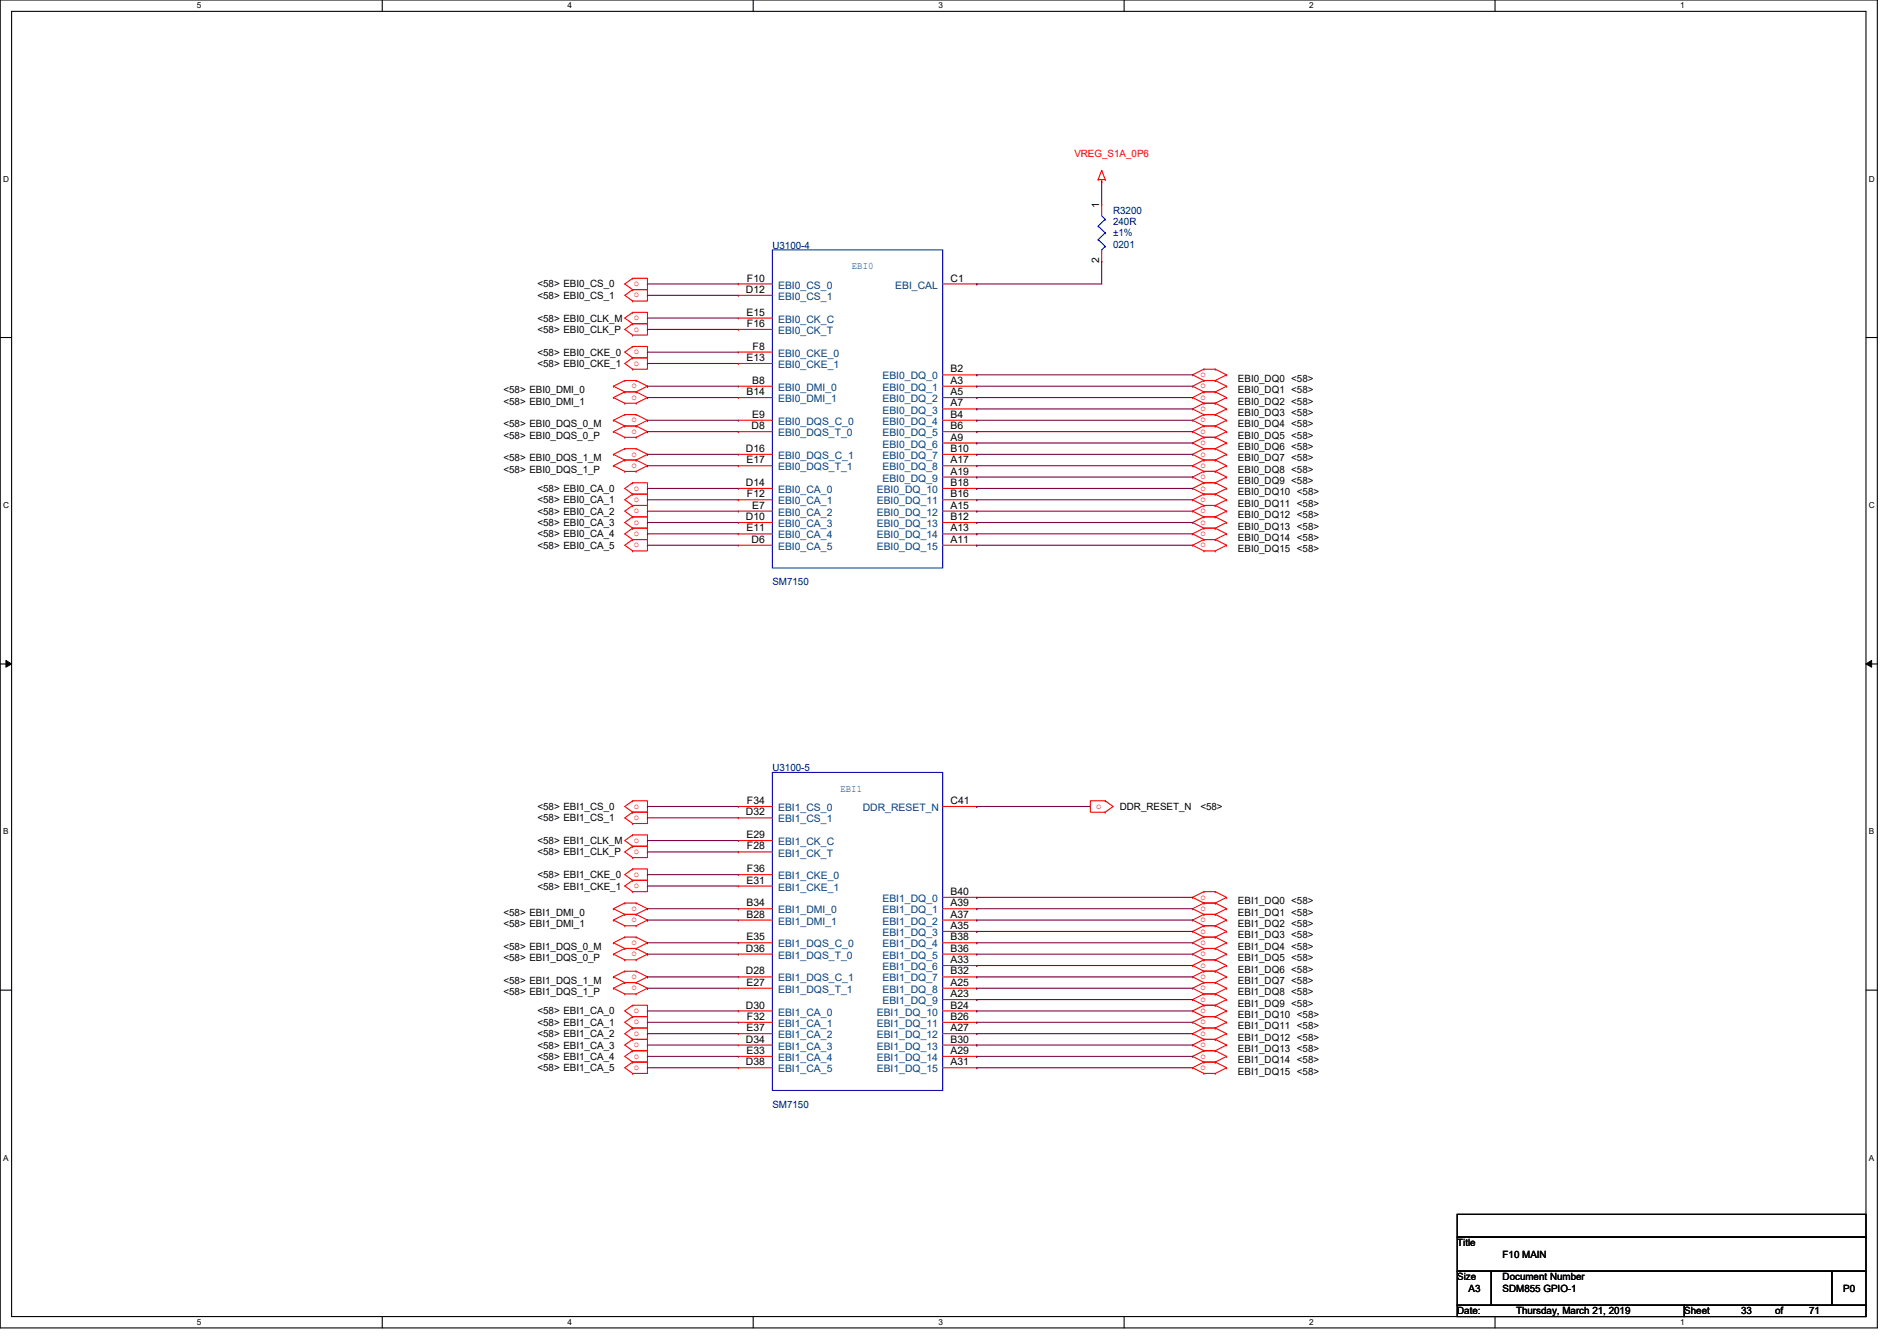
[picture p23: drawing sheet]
<svg xmlns="http://www.w3.org/2000/svg" width="297mm" height="210mm" viewBox="0 0 297 210" stroke-linecap="round" stroke-linejoin="round" font-family="sans-serif">
<defs><g id="words">
<g font-size="1.6" fill="#f00">
<text x="168.2" y="24.6">VREG_S1A_0P6</text>
<text x="99.3" y="44.8">o</text>
<text x="99.3" y="46.6">o</text>
<text x="99.3" y="50.1">o</text>
<text x="99.3" y="51.9">o</text>
<text x="99.3" y="55.5">o</text>
<text x="99.3" y="57.2">o</text>
<text x="188" y="59">o</text>
<text x="98.9" y="60.8">o</text>
<text x="98.9" y="62.6">o</text>
<text x="188" y="60.8">o</text>
<text x="188" y="62.6">o</text>
<text x="188" y="64.3">o</text>
<text x="98.9" y="66.1">o</text>
<text x="98.9" y="67.9">o</text>
<text x="98.9" y="71.5">o</text>
<text x="188" y="66.1">o</text>
<text x="188" y="67.9">o</text>
<text x="188" y="69.7">o</text>
<text x="188" y="71.5">o</text>
<text x="98.9" y="73.2">o</text>
<text x="99.3" y="76.8">o</text>
<text x="188" y="73.2">o</text>
<text x="188" y="75">o</text>
<text x="188" y="76.8">o</text>
<text x="99.3" y="78.6">o</text>
<text x="99.3" y="80.3">o</text>
<text x="99.3" y="82.1">o</text>
<text x="99.3" y="83.9">o</text>
<text x="188" y="78.6">o</text>
<text x="188" y="80.3">o</text>
<text x="188" y="82.1">o</text>
<text x="188" y="83.9">o</text>
<text x="99.3" y="85.7">o</text>
<text x="188" y="85.7">o</text>
<text x="99.3" y="131.9">o</text>
<text x="99.3" y="126.6">o</text>
<text x="99.3" y="128.4">o</text>
<text x="171.6" y="126.6">o</text>
<text x="99.3" y="137.2">o</text>
<text x="99.3" y="133.7">o</text>
<text x="98.9" y="142.6">o</text>
<text x="99.3" y="139">o</text>
<text x="188" y="140.8">o</text>
<text x="188" y="142.6">o</text>
<text x="98.9" y="147.9">o</text>
<text x="98.9" y="149.7">o</text>
<text x="98.9" y="144.4">o</text>
<text x="188" y="144.4">o</text>
<text x="188" y="146.1">o</text>
<text x="188" y="147.9">o</text>
<text x="188" y="149.7">o</text>
<text x="98.9" y="153.2">o</text>
<text x="98.9" y="155">o</text>
<text x="188" y="155">o</text>
<text x="188" y="151.5">o</text>
<text x="188" y="153.2">o</text>
<text x="99.3" y="158.6">o</text>
<text x="99.3" y="160.4">o</text>
<text x="188" y="156.8">o</text>
<text x="188" y="158.6">o</text>
<text x="188" y="160.4">o</text>
<text x="99.3" y="162.1">o</text>
<text x="99.3" y="163.9">o</text>
<text x="99.3" y="165.7">o</text>
<text x="99.3" y="167.5">o</text>
<text x="188" y="162.1">o</text>
<text x="188" y="163.9">o</text>
<text x="188" y="165.7">o</text>
<text x="188" y="167.5">o</text>
</g>
<g font-size="1.6">
<text x="172.1" y="32.6" transform="rotate(-90 172.1 32.6)">1</text>
<text x="172.1" y="41.2" transform="rotate(-90 172.1 41.2)">2</text>
<text x="84.2" y="45">&lt;58&gt; EBI0_CS_0</text>
<text x="84.2" y="46.8">&lt;58&gt; EBI0_CS_1</text>
<text x="116.8" y="45.8">D12</text>
<text x="117" y="44.1">F10</text>
<text x="148.8" y="44.1">C1</text>
<text x="84.2" y="50.3">&lt;58&gt; EBI0_CLK_M</text>
<text x="84.2" y="52.1">&lt;58&gt; EBI0_CLK_P</text>
<text x="116.9" y="49.4">E15</text>
<text x="117" y="51.2">F16</text>
<text x="84.2" y="55.7">&lt;58&gt; EBI0_CKE_0</text>
<text x="84.2" y="57.4">&lt;58&gt; EBI0_CKE_1</text>
<text x="116.9" y="56.5">E13</text>
<text x="117.9" y="54.7">F8</text>
<text x="148.8" y="58.3">B2</text>
<text x="193.8" y="59.8">EBI0_DQ0 &lt;58&gt;</text>
<text x="78.8" y="61.6">&lt;58&gt; EBI0_DMI_0</text>
<text x="78.8" y="63.3">&lt;58&gt; EBI0_DMI_1</text>
<text x="116.9" y="61.8">B14</text>
<text x="117.8" y="60.1">B8</text>
<text x="117.8" y="65.4">E9</text>
<text x="148.8" y="60.1">A3</text>
<text x="148.8" y="65.4">B4</text>
<text x="148.8" y="61.8">A5</text>
<text x="148.8" y="63.6">A7</text>
<text x="193.8" y="61.6">EBI0_DQ1 &lt;58&gt;</text>
<text x="193.8" y="63.3">EBI0_DQ2 &lt;58&gt;</text>
<text x="193.8" y="65.1">EBI0_DQ3 &lt;58&gt;</text>
<text x="78.8" y="66.9">&lt;58&gt; EBI0_DQS_0_M</text>
<text x="78.8" y="68.7">&lt;58&gt; EBI0_DQS_0_P</text>
<text x="116.8" y="70.7">D16</text>
<text x="117.7" y="67.2">D8</text>
<text x="148.8" y="67.2">B6</text>
<text x="148.8" y="69">A9</text>
<text x="148.8" y="70.7">B10</text>
<text x="193.8" y="66.9">EBI0_DQ4 &lt;58&gt;</text>
<text x="193.8" y="68.7">EBI0_DQ5 &lt;58&gt;</text>
<text x="193.8" y="70.4">EBI0_DQ6 &lt;58&gt;</text>
<text x="78.8" y="72.2">&lt;58&gt; EBI0_DQS_1_M</text>
<text x="78.8" y="74">&lt;58&gt; EBI0_DQS_1_P</text>
<text x="84.2" y="77">&lt;58&gt; EBI0_CA_0</text>
<text x="116.8" y="76.1">D14</text>
<text x="116.9" y="72.5">E17</text>
<text x="117" y="77.9">F12</text>
<text x="148.8" y="72.5">A17</text>
<text x="148.8" y="74.3">A19</text>
<text x="148.8" y="76.1">B18</text>
<text x="148.8" y="77.9">B16</text>
<text x="193.8" y="74">EBI0_DQ8 &lt;58&gt;</text>
<text x="193.8" y="75.8">EBI0_DQ9 &lt;58&gt;</text>
<text x="193.8" y="77.6">EBI0_DQ10 &lt;58&gt;</text>
<text x="193.8" y="72.2">EBI0_DQ7 &lt;58&gt;</text>
<text x="84.2" y="78.8">&lt;58&gt; EBI0_CA_1</text>
<text x="84.2" y="80.6">&lt;58&gt; EBI0_CA_2</text>
<text x="84.2" y="82.3">&lt;58&gt; EBI0_CA_3</text>
<text x="116.8" y="81.4">D10</text>
<text x="116.9" y="83.2">E11</text>
<text x="117.8" y="79.6">E7</text>
<text x="148.8" y="79.6">A15</text>
<text x="148.8" y="81.4">B12</text>
<text x="148.8" y="83.2">A13</text>
<text x="193.8" y="79.3">EBI0_DQ11 &lt;58&gt;</text>
<text x="193.8" y="81.1">EBI0_DQ12 &lt;58&gt;</text>
<text x="193.8" y="82.9">EBI0_DQ13 &lt;58&gt;</text>
<text x="84.2" y="84.1">&lt;58&gt; EBI0_CA_4</text>
<text x="84.2" y="85.9">&lt;58&gt; EBI0_CA_5</text>
<text x="117.7" y="85">D6</text>
<text x="148.8" y="85">A11</text>
<text x="193.8" y="84.7">EBI0_DQ14 &lt;58&gt;</text>
<text x="193.8" y="86.4">EBI0_DQ15 &lt;58&gt;</text>
<text x="117" y="125.9">F34</text>
<text x="148.8" y="125.9">C41</text>
<text x="84.2" y="126.8">&lt;58&gt; EBI1_CS_0</text>
<text x="84.2" y="128.6">&lt;58&gt; EBI1_CS_1</text>
<text x="116.8" y="127.6">D32</text>
<text x="116.9" y="131.2">E29</text>
<text x="175.3" y="126.8">DDR_RESET_N</text>
<text x="188" y="126.8">&lt;58&gt;</text>
<text x="84.2" y="137.5">&lt;58&gt; EBI1_CKE_0</text>
<text x="84.2" y="132.1">&lt;58&gt; EBI1_CLK_M</text>
<text x="84.2" y="133.9">&lt;58&gt; EBI1_CLK_P</text>
<text x="117" y="133">F28</text>
<text x="117" y="136.5">F36</text>
<text x="78.8" y="143.3">&lt;58&gt; EBI1_DMI_0</text>
<text x="84.2" y="139.2">&lt;58&gt; EBI1_CKE_1</text>
<text x="116.9" y="138.3">E31</text>
<text x="116.9" y="143.6">B28</text>
<text x="116.9" y="141.9">B34</text>
<text x="148.8" y="140.1">B40</text>
<text x="148.8" y="141.9">A39</text>
<text x="148.8" y="143.6">A37</text>
<text x="193.8" y="141.6">EBI1_DQ0 &lt;58&gt;</text>
<text x="193.8" y="143.3">EBI1_DQ1 &lt;58&gt;</text>
<text x="78.8" y="148.7">&lt;58&gt; EBI1_DQS_0_M</text>
<text x="78.8" y="145.1">&lt;58&gt; EBI1_DMI_1</text>
<text x="116.8" y="149">D36</text>
<text x="116.9" y="147.2">E35</text>
<text x="148.8" y="145.4">A35</text>
<text x="148.8" y="147.2">B38</text>
<text x="148.8" y="149">B36</text>
<text x="193.8" y="145.1">EBI1_DQ2 &lt;58&gt;</text>
<text x="193.8" y="146.9">EBI1_DQ3 &lt;58&gt;</text>
<text x="193.8" y="148.7">EBI1_DQ4 &lt;58&gt;</text>
<text x="78.8" y="154">&lt;58&gt; EBI1_DQS_1_M</text>
<text x="78.8" y="155.8">&lt;58&gt; EBI1_DQS_1_P</text>
<text x="78.8" y="150.5">&lt;58&gt; EBI1_DQS_0_P</text>
<text x="116.8" y="152.5">D28</text>
<text x="116.9" y="154.3">E27</text>
<text x="148.8" y="150.7">A33</text>
<text x="148.8" y="152.5">B32</text>
<text x="148.8" y="154.3">A25</text>
<text x="193.8" y="155.8">EBI1_DQ8 &lt;58&gt;</text>
<text x="193.8" y="150.5">EBI1_DQ5 &lt;58&gt;</text>
<text x="193.8" y="152.2">EBI1_DQ6 &lt;58&gt;</text>
<text x="193.8" y="154">EBI1_DQ7 &lt;58&gt;</text>
<text x="84.2" y="158.8">&lt;58&gt; EBI1_CA_0</text>
<text x="84.2" y="160.6">&lt;58&gt; EBI1_CA_1</text>
<text x="116.8" y="157.9">D30</text>
<text x="116.9" y="161.4">E37</text>
<text x="117" y="159.6">F32</text>
<text x="148.8" y="156.1">A23</text>
<text x="148.8" y="157.9">B24</text>
<text x="148.8" y="159.6">B26</text>
<text x="148.8" y="161.4">A27</text>
<text x="193.8" y="157.6">EBI1_DQ9 &lt;58&gt;</text>
<text x="193.8" y="159.3">EBI1_DQ10 &lt;58&gt;</text>
<text x="193.8" y="161.1">EBI1_DQ11 &lt;58&gt;</text>
<text x="84.2" y="162.3">&lt;58&gt; EBI1_CA_2</text>
<text x="84.2" y="164.1">&lt;58&gt; EBI1_CA_3</text>
<text x="84.2" y="165.9">&lt;58&gt; EBI1_CA_4</text>
<text x="84.2" y="167.7">&lt;58&gt; EBI1_CA_5</text>
<text x="116.8" y="163.2">D34</text>
<text x="116.8" y="166.8">D38</text>
<text x="116.9" y="165">E33</text>
<text x="148.8" y="163.2">B30</text>
<text x="148.8" y="165">A29</text>
<text x="148.8" y="166.8">A31</text>
<text x="193.8" y="162.9">EBI1_DQ12 &lt;58&gt;</text>
<text x="193.8" y="164.7">EBI1_DQ13 &lt;58&gt;</text>
<text x="193.8" y="166.5">EBI1_DQ14 &lt;58&gt;</text>
<text x="193.8" y="168.2">EBI1_DQ15 &lt;58&gt;</text>
<text x="228.2" y="195.1">Title</text>
<text x="235.3" y="196.8">F10 MAIN</text>
<text x="228.2" y="200.4">Size</text>
<text x="230" y="202.2">A3</text>
<text x="235.3" y="202.2">SDM855 GPIO-1</text>
<text x="235.3" y="200.4">Document Number</text>
<text x="288.6" y="202.2">P0</text>
<text x="228.2" y="205.7">Date:</text>
<text x="237.4" y="205.7">Thursday, March 21, 2019</text>
<text x="263.7" y="205.7">Sheet</text>
<text x="272.6" y="205.7">33</text>
<text x="278" y="205.7">of</text>
<text x="283.3" y="205.7">71</text>
</g>
<g font-size="1.6" fill="#000080">
<text x="174.3" y="33.4">R3200</text>
<text x="174.3" y="35.2">240R</text>
<text x="120.9" y="38.9">U3100-4</text>
<text x="174.3" y="37">±1%</text>
<text x="174.3" y="38.8">0201</text>
<text x="120.9" y="91.6">SM7150</text>
<text x="120.9" y="120.7">U3100-5</text>
<text x="120.9" y="173.4">SM7150</text>
</g>
<g font-size="1.6" fill="#004080">
<text x="121.8" y="45.2">EBI0_CS_0</text>
<text x="121.8" y="46.9">EBI0_CS_1</text>
<text x="140.2" y="45.2">EBI_CAL</text>
<text x="121.8" y="50.5">EBI0_CK_C</text>
<text x="121.8" y="52.3">EBI0_CK_T</text>
<text x="121.8" y="55.8">EBI0_CKE_0</text>
<text x="121.8" y="57.6">EBI0_CKE_1</text>
<text x="138.2" y="59.4">EBI0_DQ_0</text>
<text x="121.8" y="61.2">EBI0_DMI_0</text>
<text x="121.8" y="62.9">EBI0_DMI_1</text>
<text x="138.2" y="61.2">EBI0_DQ_1</text>
<text x="138.2" y="62.9">EBI0_DQ_2</text>
<text x="138.2" y="64.7">EBI0_DQ_3</text>
<text x="121.8" y="66.5">EBI0_DQS_C_0</text>
<text x="121.8" y="71.8">EBI0_DQS_C_1</text>
<text x="121.8" y="68.3">EBI0_DQS_T_0</text>
<text x="138.2" y="66.5">EBI0_DQ_4</text>
<text x="138.2" y="68.3">EBI0_DQ_5</text>
<text x="138.2" y="70.1">EBI0_DQ_6</text>
<text x="138.2" y="71.8">EBI0_DQ_7</text>
<text x="121.8" y="77.2">EBI0_CA_0</text>
<text x="121.8" y="73.6">EBI0_DQS_T_1</text>
<text x="137.3" y="77.2">EBI0_DQ_10</text>
<text x="138.2" y="73.6">EBI0_DQ_8</text>
<text x="138.2" y="75.4">EBI0_DQ_9</text>
<text x="121.8" y="82.5">EBI0_CA_3</text>
<text x="121.8" y="79">EBI0_CA_1</text>
<text x="121.8" y="80.7">EBI0_CA_2</text>
<text x="137.3" y="79">EBI0_DQ_11</text>
<text x="137.3" y="80.7">EBI0_DQ_12</text>
<text x="137.3" y="82.5">EBI0_DQ_13</text>
<text x="121.8" y="86.1">EBI0_CA_5</text>
<text x="121.8" y="84.3">EBI0_CA_4</text>
<text x="137.3" y="84.3">EBI0_DQ_14</text>
<text x="137.3" y="86.1">EBI0_DQ_15</text>
<text x="121.8" y="127">EBI1_CS_0</text>
<text x="121.8" y="128.7">EBI1_CS_1</text>
<text x="135.1" y="127">DDR_RESET_N</text>
<text x="121.8" y="132.3">EBI1_CK_C</text>
<text x="121.8" y="134.1">EBI1_CK_T</text>
<text x="121.8" y="137.6">EBI1_CKE_0</text>
<text x="121.8" y="139.4">EBI1_CKE_1</text>
<text x="121.8" y="143">EBI1_DMI_0</text>
<text x="138.2" y="141.2">EBI1_DQ_0</text>
<text x="138.2" y="143">EBI1_DQ_1</text>
<text x="121.8" y="144.7">EBI1_DMI_1</text>
<text x="121.8" y="148.3">EBI1_DQS_C_0</text>
<text x="138.2" y="144.7">EBI1_DQ_2</text>
<text x="138.2" y="146.5">EBI1_DQ_3</text>
<text x="138.2" y="148.3">EBI1_DQ_4</text>
<text x="121.8" y="153.6">EBI1_DQS_C_1</text>
<text x="121.8" y="150.1">EBI1_DQS_T_0</text>
<text x="121.8" y="155.4">EBI1_DQS_T_1</text>
<text x="138.2" y="150.1">EBI1_DQ_5</text>
<text x="138.2" y="151.8">EBI1_DQ_6</text>
<text x="138.2" y="153.6">EBI1_DQ_7</text>
<text x="138.2" y="155.4">EBI1_DQ_8</text>
<text x="121.8" y="159">EBI1_CA_0</text>
<text x="121.8" y="160.7">EBI1_CA_1</text>
<text x="137.3" y="159">EBI1_DQ_10</text>
<text x="137.3" y="160.7">EBI1_DQ_11</text>
<text x="138.2" y="157.2">EBI1_DQ_9</text>
<text x="121.8" y="162.5">EBI1_CA_2</text>
<text x="121.8" y="164.3">EBI1_CA_3</text>
<text x="121.8" y="167.9">EBI1_CA_5</text>
<text x="121.8" y="166.1">EBI1_CA_4</text>
<text x="137.3" y="164.3">EBI1_DQ_13</text>
<text x="137.3" y="166.1">EBI1_DQ_14</text>
<text x="137.3" y="162.5">EBI1_DQ_12</text>
<text x="137.3" y="167.9">EBI1_DQ_15</text>
</g>
<g font-size="1.6" fill="#00f">
<text x="133.4" y="42.1">EBI0</text>
<text x="131.6" y="123.9">EBI1</text>
</g>
<g font-size="1.3">
<text x="30.8" y="1.3">5</text>
<text x="88.9" y="1.3">4</text>
<text x="146.9" y="1.3">3</text>
<text x="205" y="1.3">2</text>
<text x="263.1" y="1.3">1</text>
<text x=".5" y="28.4">D</text>
<text x="292.6" y="28.4">D</text>
<text x=".5" y="79.5">C</text>
<text x="292.6" y="79.5">C</text>
<text x=".5" y="130.6">B</text>
<text x="292.6" y="130.6">B</text>
<text x=".5" y="181.7">A</text>
<text x="292.6" y="181.7">A</text>
<text x="30.8" y="207.4">5</text>
<text x="88.9" y="207.4">4</text>
<text x="146.9" y="207.4">3</text>
<text x="205" y="207.4">2</text>
<text x="263.1" y="207.4">1</text>
</g>
</g></defs>
<path d="M0 0h294v207.9h-294zM1.8 1.8h290.4v204.3h-290.4z" fill="none" stroke="#000" stroke-width=".17"/>
<g fill="#fff">
<path d="M30.8 .2h.7v1.4h-.7z"/>
<path d="M30.8 206.2h.7v1.4h-.7z"/>
</g>
<path d="M59.9 0v1.8M59.9 206.1v1.8" fill="none" stroke="#000" stroke-width=".17"/>
<g fill="#fff">
<path d="M88.9 .2h.6v1.4h-.6z"/>
<path d="M88.9 206.2h.6v1.4h-.6z"/>
</g>
<path d="M117.9 0v1.8M117.9 206.1v1.8" fill="none" stroke="#000" stroke-width=".17"/>
<g fill="#fff">
<path d="M146.9 .2h.7v1.4h-.7z"/>
<path d="M146.9 206.2h.7v1.4h-.7z"/>
</g>
<path d="M176 0v1.8M176 206.1v1.8" fill="none" stroke="#000" stroke-width=".17"/>
<g fill="#fff">
<path d="M205 .2h.7v1.4h-.7z"/>
<path d="M205 206.2h.7v1.4h-.7z"/>
</g>
<path d="M234.1 0v1.8M234.1 206.1v1.8" fill="none" stroke="#000" stroke-width=".17"/>
<g fill="#fff">
<path d="M263.1 .2h.7v1.4h-.7z"/>
<path d="M263.1 206.2h.7v1.4h-.7z"/>
<path d="M.5 27.3h.9v1.4h-.9z"/>
<path d="M292.6 27.3h.9v1.4h-.9z"/>
<path d="M.5 78.4h.9v1.4h-.9z"/>
<path d="M292.6 78.4h.9v1.4h-.9z"/>
</g>
<path d="M0 52.8h1.8M292.2 52.8h1.8" fill="none" stroke="#000" stroke-width=".17"/>
<g fill="#fff">
<path d="M.5 129.5h.8v1.4h-.8z"/>
<path d="M292.6 129.5h.9v1.4h-.9z"/>
</g>
<path d="M0 103.9h1.8M292.2 103.9h1.8" fill="none" stroke="#000" stroke-width=".17"/>
<path d="M.9 103.4l.9 .5-.9 .5zM292.2 103.9l.9-.5v1z" fill="#000"/>
<path d="M.9 103.4l.9 .5-.9 .5zM292.2 103.9l.9-.5v1z" fill="none" stroke="#000" stroke-width=".16"/>
<g fill="#fff">
<path d="M.5 180.5h.8v1.4h-.8z"/>
<path d="M292.6 180.5h.9v1.4h-.9z"/>
</g>
<path d="M0 155h1.8M292.2 155h1.8M228.2 190.1h64v3.5h-64zM228.2 193.6h64v5.4h-64zM228.2 199h5.3v5.3h-5.3zM233.5 199h53.3v5.3h-53.3zM286.8 199h5.4v5.3h-5.4zM228.2 204.3h35.5v1.8h-35.5zM263.7 204.3h28.5v1.8h-28.5z" fill="none" stroke="#000" stroke-width=".17"/>
<g fill="none" stroke="#f00" stroke-width=".17">
<path d="M172 28.1h.1M172 28.1h1.1M172.5 28.4h.1M172.5 26.7h.1M172.5 32h.1M172.5 28.1v.3M172.5 32v1.8M172.5 39.1v1.8M172.5 26.7l.6 1.4M172.5 26.7l-.5 1.4M173.1 28.1h.1M97.8 59.6h.1"/>
<path d="M97.8 59.6h1.8M97.8 59.6l-1.7 .9M99.1 43.6h.1M99.1 45.3h.1M99.1 43.6h2.3v1.7h-2.3M99.1 47.1h.1M99.1 45.3h2.3v1.8h-2.3M99.1 48.9h.1M99.1 50.7h.1M99.1 48.9h2.3v1.8h-2.3M99.1 52.5h.1M99.1 50.7h2.3v1.8h-2.3"/>
<path d="M99.1 54.2h.1M99.1 56h.1M99.1 54.2h2.3v1.8h-2.3M99.1 57.8h.1M99.1 56h2.3v1.8h-2.3M99.1 43.6l-1.3 .8 1.3 .9M99.1 45.3l-1.3 .9 1.3 .9M99.1 48.9l-1.3 .9 1.3 .9M99.1 50.7l-1.3 .9 1.3 .9M99.1 54.2l-1.3 .9 1.3 .9M99.1 56l-1.3 .9 1.3 .9M99.6 59.6h.1"/>
<path d="M99.6 59.6l1.8 .9M115.6 49.8h.1M115.6 55.1h.1M115.6 56.9h.1M115.6 44.4h.1M115.6 51.6h.1M115.6 46.2h.1M115.6 49.8h5.3M115.6 55.1h5.3M115.6 56.9h5.3M115.6 44.4h5.3M115.6 51.6h5.3"/>
<path d="M115.6 46.2h5.3M147.6 44.4h5.3M147.6 58.7h5.3M152.9 58.7h.1M152.9 44.4h.1M172.5 40.9h.1M186.7 58.7h.1M186.7 58.7l1.8 .9M188.5 57.8h.1M188.5 59.6h.1M188.5 57.8l-1.8 .9M188.5 57.8h1.8"/>
<path d="M188.5 59.6h1.8M188.5 59.6l-1.8 .9M190.3 57.8h.1M190.3 59.6h.1M190.3 57.8l1.8 .9M190.3 59.6l1.8 .9M192.1 58.7h.1M192.1 58.7l-1.8 .9M96.1 60.5h.1M96.1 62.2h.1M96.1 65.8h.1M96.1 67.6h.1"/>
<path d="M96.1 71.1h.1M96.1 72.9h.1M96.1 60.5l1.7 .8M96.1 62.2l1.7 .9M96.1 65.8l1.7 .9M96.1 67.6l1.7 .9M96.1 71.1l1.7 .9M96.1 72.9l1.7 .9M97.8 61.3h.1M97.8 63.1h.1M97.8 64.9h.1M97.8 66.7h.1"/>
<path d="M97.8 68.5h.1M97.8 70.2h.1M97.8 72h.1M97.8 73.8h.1M97.8 72h1.8M97.8 73.8h1.8M97.8 61.3h1.8M97.8 63.1h1.8M97.8 64.9h1.8M97.8 66.7h1.8M97.8 68.5h1.8M97.8 70.2h1.8"/>
<path d="M97.8 61.3l-1.7 .9M97.8 64.9l-1.7 .9M97.8 66.7l-1.7 .9M97.8 70.2l-1.7 .9M97.8 72l-1.7 .9M99.1 75.6h.1M99.1 77.3h.1M99.1 75.6h2.3v1.7h-2.3M99.1 79.1h.1M99.1 77.3h2.3v1.8h-2.3M99.1 79.1h2.3v1.8h-2.3M99.1 75.6l-1.3 .9 1.3 .8"/>
<path d="M99.1 77.3l-1.3 .9 1.3 .9M99.1 79.1l-1.3 .9 1.3 .9M99.6 61.3h.1M99.6 63.1h.1M99.6 64.9h.1M99.6 66.7h.1M99.6 68.5h.1M99.6 70.2h.1M99.6 72h.1M99.6 73.8h.1M99.6 61.3l1.8 .9M99.6 64.9l1.8 .9"/>
<path d="M99.6 66.7l1.8 .9M99.6 70.2l1.8 .9M99.6 72l1.8 .9M101.4 60.5h.1M101.4 62.2h.1M101.4 65.8h.1M101.4 67.6h.1M101.4 71.1h.1M101.4 72.9h.1M101.4 60.5l-1.8 .8M101.4 62.2l-1.8 .9M101.4 65.8l-1.8 .9"/>
<path d="M101.4 67.6l-1.8 .9M101.4 71.1l-1.8 .9M101.4 72.9l-1.8 .9M115.6 76.5h.1M115.6 78.2h.1M115.6 60.5h.1M115.6 62.2h.1M115.6 65.8h.1M115.6 71.1h.1M115.6 67.6h.1M115.6 72.9h.1M115.6 76.5h5.3"/>
<path d="M115.6 78.2h5.3M115.6 60.5h5.3M115.6 62.2h5.3M115.6 65.8h5.3M115.6 67.6h5.3M115.6 71.1h5.3M115.6 72.9h5.3M147.6 76.5h5.3M147.6 78.2h5.3M147.6 60.5h5.3M147.6 62.2h5.3M147.6 65.8h5.3"/>
<path d="M147.6 67.6h5.3M147.6 69.3h5.3M147.6 71.1h5.3M147.6 72.9h5.3M147.6 74.7h5.3M147.6 64h5.3M152.9 60.5h.1M152.9 65.8h.1M152.9 67.6h.1M152.9 69.3h.1M152.9 71.1h.1M152.9 72.9h.1"/>
<path d="M152.9 74.7h.1M152.9 76.5h.1M152.9 78.2h.1M152.9 62.2h.1M152.9 64h.1M186.7 72.9h.1M186.7 74.7h.1M186.7 76.5h.1M186.7 78.2h.1M186.7 60.5h.1M186.7 62.2h.1M186.7 64h.1"/>
<path d="M186.7 65.8h.1M186.7 67.6h.1M186.7 69.3h.1M186.7 71.1h.1M186.7 72.9l1.8 .9M186.7 74.7l1.8 .9M186.7 76.5l1.8 .8M186.7 78.2l1.8 .9M186.7 60.5l1.8 .8M186.7 62.2l1.8 .9M186.7 64l1.8 .9M186.7 65.8l1.8 .9"/>
<path d="M186.7 67.6l1.8 .9M186.7 69.3l1.8 .9M186.7 71.1l1.8 .9M188.5 72h.1M188.5 73.8h.1M188.5 75.6h.1M188.5 77.3h.1M188.5 79.1h.1M188.5 61.3h.1M188.5 63.1h.1M188.5 64.9h.1M188.5 66.7h.1"/>
<path d="M188.5 68.5h.1M188.5 70.2h.1M188.5 72l-1.8 .9M188.5 72h1.8M188.5 73.8h1.8M188.5 73.8l-1.8 .9M188.5 75.6h1.8M188.5 75.6l-1.8 .9M188.5 77.3h1.8M188.5 77.3l-1.8 .9M188.5 79.1h1.8M188.5 79.1l-1.8 .9"/>
<path d="M188.5 61.3h1.8M188.5 61.3l-1.8 .9M188.5 63.1h1.8M188.5 63.1l-1.8 .9M188.5 64.9h1.8M188.5 64.9l-1.8 .9M188.5 66.7h1.8M188.5 66.7l-1.8 .9M188.5 68.5h1.8M188.5 68.5l-1.8 .8M188.5 70.2h1.8M188.5 70.2l-1.8 .9"/>
<path d="M190.3 72h.1M190.3 73.8h.1M190.3 75.6h.1M190.3 77.3h.1M190.3 79.1h.1M190.3 61.3h.1M190.3 63.1h.1M190.3 64.9h.1M190.3 66.7h.1M190.3 68.5h.1M190.3 70.2h.1M190.3 72l1.8 .9"/>
<path d="M190.3 73.8l1.8 .9M190.3 75.6l1.8 .9M190.3 77.3l1.8 .9M190.3 79.1l1.8 .9M190.3 61.3l1.8 .9M190.3 63.1l1.8 .9M190.3 64.9l1.8 .9M190.3 66.7l1.8 .9M190.3 68.5l1.8 .8M190.3 70.2l1.8 .9M192.1 72.9h.1M192.1 74.7h.1"/>
<path d="M192.1 76.5h.1M192.1 78.2h.1M192.1 60.5h.1M192.1 62.2h.1M192.1 64h.1M192.1 65.8h.1M192.1 67.6h.1M192.1 69.3h.1M192.1 71.1h.1M192.1 72.9l-1.8 .9M192.1 74.7l-1.8 .9M192.1 76.5l-1.8 .8"/>
<path d="M192.1 78.2l-1.8 .9M192.1 60.5l-1.8 .8M192.1 62.2l-1.8 .9M192.1 64l-1.8 .9M192.1 65.8l-1.8 .9M192.1 67.6l-1.8 .9M192.1 69.3l-1.8 .9M192.1 71.1l-1.8 .9M99.1 80.9h.1M99.1 82.7h.1M99.1 80.9h2.3v1.8h-2.3M99.1 84.5h.1"/>
<path d="M99.1 82.7h2.3v1.8h-2.3M99.1 86.2h.1M99.1 84.5h2.3v1.7h-2.3M99.1 80.9l-1.3 .9 1.3 .9M99.1 82.7l-1.3 .9 1.3 .9M99.1 84.5l-1.3 .8 1.3 .9M115.6 81.8h.1M115.6 85.3h.1M115.6 80h.1M115.6 83.6h.1M115.6 81.8h5.3M115.6 85.3h5.3"/>
<path d="M115.6 80h5.3M115.6 83.6h5.3M147.6 81.8h5.3M147.6 85.3h5.3M147.6 80h5.3M147.6 83.6h5.3M152.9 80h.1M152.9 81.8h.1M152.9 83.6h.1M152.9 85.3h.1M186.7 80h.1M186.7 81.8h.1"/>
<path d="M186.7 83.6h.1M186.7 85.3h.1M186.7 80l1.8 .9M186.7 81.8l1.8 .9M186.7 83.6l1.8 .9M186.7 85.3l1.8 .9M188.5 80.9h.1M188.5 82.7h.1M188.5 84.5h.1M188.5 86.2h.1M188.5 80.9h1.8M188.5 80.9l-1.8 .9"/>
<path d="M188.5 82.7h1.8M188.5 82.7l-1.8 .9M188.5 84.5h1.8M188.5 84.5l-1.8 .8M188.5 86.2h1.8M190.3 80.9h.1M190.3 82.7h.1M190.3 84.5h.1M190.3 86.2h.1M190.3 80.9l1.8 .9M190.3 82.7l1.8 .9M190.3 84.5l1.8 .8"/>
<path d="M192.1 80h.1M192.1 81.8h.1M192.1 83.6h.1M192.1 85.3h.1M192.1 80l-1.8 .9M192.1 81.8l-1.8 .9M192.1 83.6l-1.8 .9M192.1 85.3l-1.8 .9M99.1 136h.1M99.1 137.8h.1M99.1 136h2.3v1.8h-2.3M99.1 139.6h.1"/>
<path d="M99.1 137.8h2.3v1.8h-2.3M99.1 130.7h.1M99.1 132.5h.1M99.1 130.7h2.3v1.8h-2.3M99.1 134.2h.1M99.1 132.5h2.3v1.7h-2.3M99.1 125.3h.1M99.1 127.1h.1M99.1 125.3h2.3v1.8h-2.3M99.1 128.9h.1M99.1 127.1h2.3v1.8h-2.3M99.1 136l-1.3 .9 1.3 .9"/>
<path d="M99.1 137.8l-1.3 .9 1.3 .9M99.1 130.7l-1.3 .9 1.3 .9M99.1 132.5l-1.3 .8 1.3 .9M99.1 125.3l-1.3 .9 1.3 .9M99.1 127.1l-1.3 .9 1.3 .9M115.6 131.6h.1M115.6 133.3h.1M115.6 136.9h.1M115.6 138.7h.1M115.6 126.2h.1M115.6 128h.1M115.6 126.2h5.3"/>
<path d="M115.6 131.6h5.3M115.6 133.3h5.3M115.6 136.9h5.3M115.6 138.7h5.3M115.6 128h5.3M147.6 126.2h5.3M152.9 126.2h.1M173.1 125.3h.1M173.1 127.1h.1M173.1 125.3h-2.4v1.8h2.4M173.1 125.3l1.2 .9-1.2 .9M188.5 139.6h.1"/>
<path d="M188.5 139.6l-1.8 .9M188.5 139.6h1.8M190.3 139.6h.1M190.3 139.6l1.8 .9M96.1 152.9h.1M96.1 154.7h.1M96.1 147.6h.1M96.1 149.4h.1M96.1 142.2h.1M96.1 144h.1M96.1 152.9l1.7 .9M96.1 154.7l1.7 .9"/>
<path d="M96.1 147.6l1.7 .9M96.1 149.4l1.7 .8M96.1 142.2l1.7 .9M96.1 144l1.7 .9M97.8 152h.1M97.8 153.8h.1M97.8 155.6h.1M97.8 146.7h.1M97.8 148.5h.1M97.8 150.2h.1M97.8 141.4h.1M97.8 143.1h.1"/>
<path d="M97.8 144.9h.1M97.8 153.8h1.8M97.8 155.6h1.8M97.8 141.4h1.8M97.8 143.1h1.8M97.8 144.9h1.8M97.8 146.7h1.8M97.8 148.5h1.8M97.8 150.2h1.8M97.8 152h1.8M97.8 152l-1.7 .9M97.8 153.8l-1.7 .9"/>
<path d="M97.8 146.7l-1.7 .9M97.8 148.5l-1.7 .9M97.8 141.4l-1.7 .8M97.8 143.1l-1.7 .9M99.1 157.4h.1M99.1 159.1h.1M99.1 157.4h2.3v1.7h-2.3M99.1 159.1h2.3v1.8h-2.3M99.1 157.4l-1.3 .8 1.3 .9M99.1 159.1l-1.3 .9 1.3 .9M99.6 152h.1M99.6 153.8h.1"/>
<path d="M99.6 155.6h.1M99.6 146.7h.1M99.6 148.5h.1M99.6 150.2h.1M99.6 141.4h.1M99.6 143.1h.1M99.6 144.9h.1M99.6 152l1.8 .9M99.6 153.8l1.8 .9M99.6 146.7l1.8 .9M99.6 148.5l1.8 .9M99.6 141.4l1.8 .8"/>
<path d="M99.6 143.1l1.8 .9M101.4 152.9h.1M101.4 154.7h.1M101.4 147.6h.1M101.4 149.4h.1M101.4 142.2h.1M101.4 144h.1M101.4 152.9l-1.8 .9M101.4 154.7l-1.8 .9M101.4 147.6l-1.8 .9M101.4 149.4l-1.8 .8M101.4 142.2l-1.8 .9"/>
<path d="M101.4 144l-1.8 .9M115.6 158.2h.1M115.6 144h.1M115.6 147.6h.1M115.6 152.9h.1M115.6 149.4h.1M115.6 154.7h.1M115.6 142.2h.1M115.6 158.2h5.3M115.6 142.2h5.3M115.6 144h5.3M115.6 147.6h5.3"/>
<path d="M115.6 149.4h5.3M115.6 152.9h5.3M115.6 154.7h5.3M147.6 158.2h5.3M147.6 140.5h5.3M147.6 142.2h5.3M147.6 144h5.3M147.6 145.8h5.3M147.6 147.6h5.3M147.6 149.4h5.3M147.6 151.1h5.3M147.6 152.9h5.3"/>
<path d="M147.6 154.7h5.3M147.6 156.5h5.3M152.9 140.5h.1M152.9 142.2h.1M152.9 144h.1M152.9 145.8h.1M152.9 147.6h.1M152.9 149.4h.1M152.9 151.1h.1M152.9 152.9h.1M152.9 154.7h.1M152.9 156.5h.1"/>
<path d="M152.9 158.2h.1M186.7 154.7h.1M186.7 156.5h.1M186.7 158.2h.1M186.7 140.5h.1M186.7 142.2h.1M186.7 144h.1M186.7 145.8h.1M186.7 147.6h.1M186.7 149.4h.1M186.7 151.1h.1M186.7 152.9h.1"/>
<path d="M186.7 154.7l1.8 .9M186.7 156.5l1.8 .9M186.7 158.2l1.8 .9M186.7 140.5l1.8 .9M186.7 142.2l1.8 .9M186.7 144l1.8 .9M186.7 145.8l1.8 .9M186.7 147.6l1.8 .9M186.7 149.4l1.8 .8M186.7 151.1l1.8 .9M186.7 152.9l1.8 .9M188.5 153.8h.1"/>
<path d="M188.5 155.6h.1M188.5 157.4h.1M188.5 159.1h.1M188.5 141.4h.1M188.5 143.1h.1M188.5 144.9h.1M188.5 146.7h.1M188.5 148.5h.1M188.5 150.2h.1M188.5 152h.1M188.5 153.8l-1.8 .9M188.5 153.8h1.8"/>
<path d="M188.5 155.6h1.8M188.5 155.6l-1.8 .9M188.5 157.4h1.8M188.5 157.4l-1.8 .8M188.5 159.1h1.8M188.5 159.1l-1.8 .9M188.5 141.4h1.8M188.5 141.4l-1.8 .8M188.5 143.1h1.8M188.5 143.1l-1.8 .9M188.5 144.9h1.8M188.5 144.9l-1.8 .9"/>
<path d="M188.5 146.7h1.8M188.5 146.7l-1.8 .9M188.5 148.5h1.8M188.5 148.5l-1.8 .9M188.5 150.2h1.8M188.5 150.2l-1.8 .9M188.5 152h1.8M188.5 152l-1.8 .9M190.3 153.8h.1M190.3 155.6h.1M190.3 157.4h.1M190.3 159.1h.1"/>
<path d="M190.3 141.4h.1M190.3 143.1h.1M190.3 144.9h.1M190.3 146.7h.1M190.3 148.5h.1M190.3 150.2h.1M190.3 152h.1M190.3 153.8l1.8 .9M190.3 155.6l1.8 .9M190.3 157.4l1.8 .8M190.3 159.1l1.8 .9M190.3 141.4l1.8 .8"/>
<path d="M190.3 143.1l1.8 .9M190.3 144.9l1.8 .9M190.3 146.7l1.8 .9M190.3 148.5l1.8 .9M190.3 150.2l1.8 .9M190.3 152l1.8 .9M192.1 154.7h.1M192.1 156.5h.1M192.1 158.2h.1M192.1 140.5h.1M192.1 142.2h.1M192.1 144h.1"/>
<path d="M192.1 145.8h.1M192.1 147.6h.1M192.1 149.4h.1M192.1 151.1h.1M192.1 152.9h.1M192.1 154.7l-1.8 .9M192.1 156.5l-1.8 .9M192.1 158.2l-1.8 .9M192.1 140.5l-1.8 .9M192.1 142.2l-1.8 .9M192.1 144l-1.8 .9M192.1 145.8l-1.8 .9"/>
<path d="M192.1 147.6l-1.8 .9M192.1 149.4l-1.8 .8M192.1 151.1l-1.8 .9M192.1 152.9l-1.8 .9M99.1 160.9h.1M99.1 162.7h.1M99.1 160.9h2.3v1.8h-2.3M99.1 164.5h.1M99.1 162.7h2.3v1.8h-2.3M99.1 166.2h.1M99.1 164.5h2.3v1.7h-2.3M99.1 168h.1"/>
<path d="M99.1 166.2h2.3v1.8h-2.3M99.1 160.9l-1.3 .9 1.3 .9M99.1 162.7l-1.3 .9 1.3 .9M99.1 164.5l-1.3 .9 1.3 .8M99.1 166.2l-1.3 .9 1.3 .9M115.6 160h.1M115.6 161.8h.1M115.6 163.6h.1M115.6 167.1h.1M115.6 165.4h.1M115.6 160h5.3M115.6 161.8h5.3"/>
<path d="M115.6 163.6h5.3M115.6 167.1h5.3M115.6 165.4h5.3M147.6 160h5.3M147.6 161.8h5.3M147.6 163.6h5.3M147.6 167.1h5.3M147.6 165.4h5.3M152.9 163.6h.1M152.9 165.4h.1M152.9 160h.1M152.9 161.8h.1"/>
<path d="M152.9 167.1h.1M186.7 160h.1M186.7 161.8h.1M186.7 163.6h.1M186.7 165.4h.1M186.7 167.1h.1M186.7 160l1.8 .9M186.7 161.8l1.8 .9M186.7 163.6l1.8 .9M186.7 165.4l1.8 .8M186.7 167.1l1.8 .9M188.5 160.9h.1"/>
<path d="M188.5 162.7h.1M188.5 164.5h.1M188.5 166.2h.1M188.5 168h.1M188.5 160.9h1.8M188.5 160.9l-1.8 .9M188.5 162.7h1.8M188.5 162.7l-1.8 .9M188.5 164.5h1.8M188.5 164.5l-1.8 .9M188.5 166.2h1.8M188.5 166.2l-1.8 .9"/>
<path d="M188.5 168h1.8M190.3 160.9h.1M190.3 162.7h.1M190.3 164.5h.1M190.3 166.2h.1M190.3 168h.1M190.3 160.9l1.8 .9M190.3 162.7l1.8 .9M190.3 164.5l1.8 .9M190.3 166.2l1.8 .9M192.1 160h.1M192.1 161.8h.1"/>
<path d="M192.1 163.6h.1M192.1 165.4h.1M192.1 167.1h.1M192.1 160l-1.8 .9M192.1 161.8l-1.8 .9M192.1 163.6l-1.8 .9M192.1 165.4l-1.8 .8M192.1 167.1l-1.8 .9"/>
</g>
<g fill="none" stroke="#00f" stroke-width=".17">
<path d="M120.9 39.1h26.7v49.8h-26.7zM172 35.4h.1M172 37.5h.1M172 35.4l1.1 1M172 37.5l1.1 1.1M172.5 39.1h.1M172.5 33.8l.6 .5M173.1 34.3h.1M173.1 36.4h.1M173.1 38.6h.1M173.1 34.3l-1.1 1.1M173.1 36.4l-1.1 1.1"/>
<path d="M173.1 38.6l-.6 .5M120.9 120.9h26.7v49.8h-26.7z"/>
</g>
<g fill="none" stroke="#800040" stroke-width=".17">
<path d="M172.5 28.4h.1M172.5 28.4v3.6M101.4 44.4h.1M101.4 46.2h.1M101.4 49.8h.1M101.4 51.6h.1M101.4 55.1h.1M101.4 56.9h.1M101.4 44.4h14.2M101.4 46.2h14.2M101.4 49.8h14.2M101.4 51.6h14.2"/>
<path d="M101.4 55.1h14.2M101.4 56.9h14.2M152.9 58.7h.1M152.9 44.4h.1M152.9 58.7h33.8M172.5 40.9h.1M172.5 40.9v3.5h-19.6M101.4 76.5h.1M101.4 78.2h.1M101.4 60.5h.1M101.4 62.2h.1M101.4 65.8h.1"/>
<path d="M101.4 67.6h.1M101.4 71.1h.1M101.4 72.9h.1M101.4 72.9h14.2M101.4 76.5h14.2M101.4 78.2h14.2M101.4 60.5h14.2M101.4 62.2h14.2M101.4 65.8h14.2M101.4 67.6h14.2M101.4 71.1h14.2M152.9 72.9h.1"/>
<path d="M152.9 74.7h.1M152.9 76.5h.1M152.9 78.2h.1M152.9 60.5h.1M152.9 62.2h.1M152.9 64h.1M152.9 65.8h.1M152.9 67.6h.1M152.9 69.3h.1M152.9 71.1h.1M152.9 72.9h33.8M152.9 74.7h33.8"/>
<path d="M152.9 76.5h33.8M152.9 78.2h33.8M152.9 60.5h33.8M152.9 62.2h33.8M152.9 64h33.8M152.9 65.8h33.8M152.9 67.6h33.8M152.9 69.3h33.8M152.9 71.1h33.8M101.4 80h.1M101.4 81.8h.1M101.4 83.6h.1"/>
<path d="M101.4 85.3h.1M101.4 80h14.2M101.4 81.8h14.2M101.4 83.6h14.2M101.4 85.3h14.2M152.9 80h.1M152.9 81.8h.1M152.9 83.6h.1M152.9 85.3h.1M152.9 80h33.8M152.9 81.8h33.8M152.9 83.6h33.8"/>
<path d="M152.9 85.3h33.8M101.4 136.9h.1M101.4 138.7h.1M101.4 131.6h.1M101.4 133.3h.1M101.4 126.2h.1M101.4 128h.1M101.4 126.2h14.2M101.4 136.9h14.2M101.4 138.7h14.2M101.4 131.6h14.2M101.4 133.3h14.2"/>
<path d="M101.4 128h14.2M152.9 126.2h.1M152.9 126.2h17.8M101.4 152.9h.1M101.4 154.7h.1M101.4 158.2h.1M101.4 149.4h.1M101.4 147.6h.1M101.4 142.2h.1M101.4 144h.1M101.4 154.7h14.2M101.4 158.2h14.2"/>
<path d="M101.4 142.2h14.2M101.4 144h14.2M101.4 147.6h14.2M101.4 149.4h14.2M101.4 152.9h14.2M152.9 154.7h.1M152.9 156.5h.1M152.9 158.2h.1M152.9 140.5h.1M152.9 142.2h.1M152.9 144h.1M152.9 145.8h.1"/>
<path d="M152.9 147.6h.1M152.9 149.4h.1M152.9 151.1h.1M152.9 152.9h.1M152.9 154.7h33.8M152.9 156.5h33.8M152.9 158.2h33.8M152.9 140.5h33.8M152.9 142.2h33.8M152.9 144h33.8M152.9 145.8h33.8M152.9 147.6h33.8"/>
<path d="M152.9 149.4h33.8M152.9 151.1h33.8M152.9 152.9h33.8M101.4 160h.1M101.4 161.8h.1M101.4 163.6h.1M101.4 165.4h.1M101.4 167.1h.1M101.4 160h14.2M101.4 161.8h14.2M101.4 163.6h14.2M101.4 165.4h14.2"/>
<path d="M101.4 167.1h14.2M152.9 160h.1M152.9 161.8h.1M152.9 163.6h.1M152.9 165.4h.1M152.9 167.1h.1M152.9 160h33.8M152.9 161.8h33.8M152.9 163.6h33.8M152.9 165.4h33.8M152.9 167.1h33.8"/>
</g>
<use href="#words"/>
</svg>
